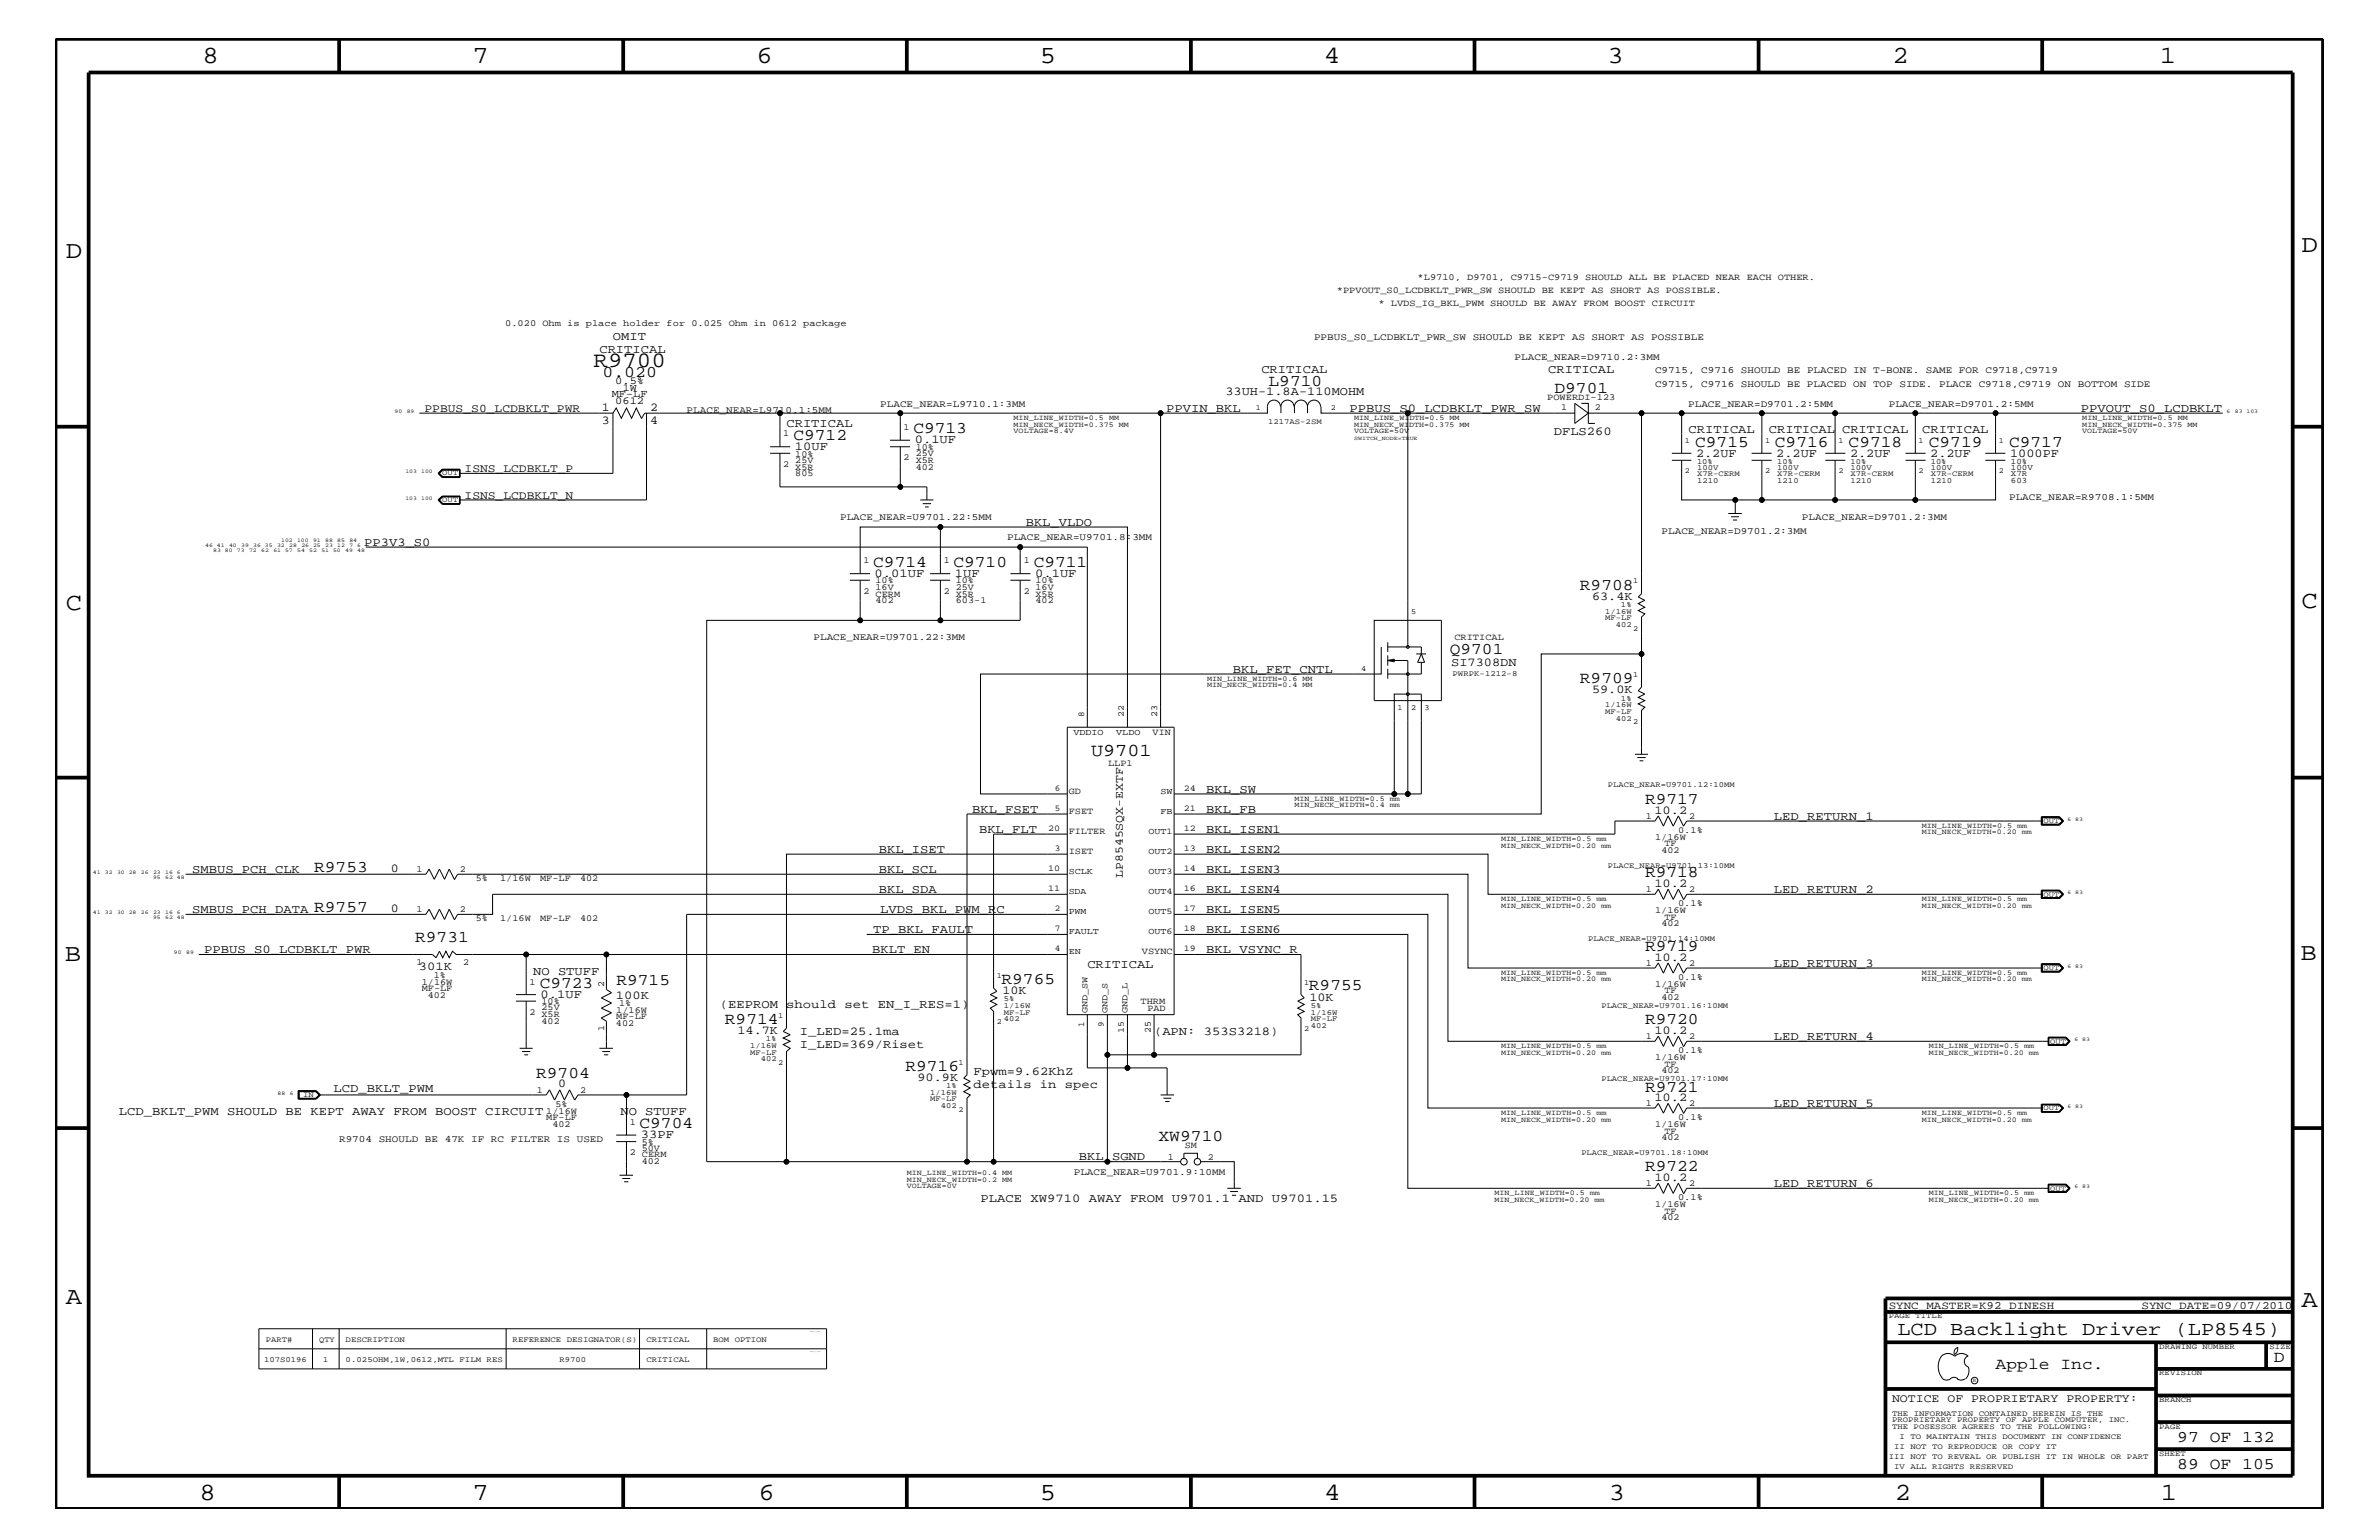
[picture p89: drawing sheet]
<svg xmlns="http://www.w3.org/2000/svg" width="432mm" height="279mm" viewBox="0 0 432 279" stroke-linecap="round" stroke-linejoin="round" font-family="sans-serif">
<defs><g id="words">
<g font-size="4.5">
<text x="36.7" y="11.5">8</text>
<text x="85.8" y="11.5">7</text>
<text x="137.3" y="11.5">6</text>
<text x="188.7" y="11.5">5</text>
<text x="240.3" y="11.5">4</text>
<text x="291.8" y="11.5">3</text>
<text x="343.5" y="11.5">2</text>
<text x="392" y="11.5">1</text>
<text x="11.9" y="46.8">D</text>
<text x="417.7" y="45.7">D</text>
<text x="11.9" y="110.6">C</text>
<text x="417.7" y="110.3">C</text>
<text x="11.8" y="174.3">B</text>
<text x="417.6" y="174.2">B</text>
<text x="11.9" y="236.7">A</text>
<text x="417.7" y="237.1">A</text>
<text x="36.2" y="272.1">8</text>
<text x="85.8" y="272.1">7</text>
<text x="137.7" y="272.1">6</text>
<text x="188.7" y="272.1">5</text>
<text x="240.4" y="272.1">4</text>
<text x="292" y="272.1">3</text>
<text x="343.9" y="272.1">2</text>
<text x="392.2" y="272.1">1</text>
</g>
<text font-size="4" x="107.7" y="66.7">R9700</text>
<text font-size="3.6" x="344.4" y="242.3">LCD Backlight Driver (LP8545)</text>
<text font-size="3.3" x="198" y="137.2">U9701</text>
<g font-size="3">
<text x="109.3" y="68.4">0.020</text>
<text x="230.3" y="70">L9710</text>
<text x="282.2" y="71.2">D9701</text>
<text x="144" y="79.9">C9712</text>
<text x="165.8" y="78.6">C9713</text>
<text x="307.7" y="81.1">C9715</text>
<text x="322.2" y="81.1">C9716</text>
<text x="335.5" y="81.1">C9718</text>
<text x="350.1" y="81.1">C9719</text>
<text x="364.7" y="81.1">C9717</text>
<text x="158.5" y="102.9">C9714</text>
<text x="173.1" y="102.9">C9710</text>
<text x="187.6" y="102.9">C9711</text>
<text x="286.8" y="107">R9708</text>
<text x="263.1" y="118.7">Q9701</text>
<text x="286.8" y="124">R9709</text>
<text x="298.6" y="145.9">R9717</text>
<text x="57" y="158.3">R9753</text>
<text x="298.6" y="159.2">R9718</text>
<text x="57" y="165.6">R9757</text>
<text x="75.4" y="171">R9731</text>
<text x="298.6" y="172.6">R9719</text>
<text x="98" y="179.3">C9723</text>
<text x="111.9" y="178.7">R9715</text>
<text x="181.8" y="178.5">R9765</text>
<text x="237.6" y="179.7">R9755</text>
<text x="131.6" y="185.8">R9714</text>
<text x="298.6" y="185.9">R9720</text>
<text x="97.3" y="195.6">R9704</text>
<text x="164.3" y="194.3">R9716</text>
<text x="298.6" y="198.1">R9721</text>
<text x="116.1" y="204.7">C9704</text>
<text x="210.3" y="207">XW9710</text>
<text x="298.6" y="212.5">R9722</text>
<text x="362.2" y="248.4">Apple Inc.</text>
<text x="412.7" y="247.1">D</text>
<text x="395.2" y="261.6">97 OF 132</text>
<text x="395.2" y="266.6">89 OF 105</text>
</g>
<g font-size="2.2">
<text x="108.8" y="64">CRITICAL</text>
<text x="111.3" y="61.7">OMIT</text>
<text x="222.4" y="71.7">33UH-1.8A-110MOHM</text>
<text x="228.9" y="67.7">CRITICAL</text>
<text x="281" y="67.7">CRITICAL</text>
<text x="109.2" y="74.6">1</text>
<text x="109.2" y="76.9">3</text>
<text x="118" y="74.6">2</text>
<text x="118" y="76.9">4</text>
<text x="142.7" y="77.4">CRITICAL</text>
<text x="211.7" y="74.7">PPVIN_BKL</text>
<text x="244.9" y="74.7">PPBUS_S0_LCDBKLT_PWR_SW</text>
<text x="377.7" y="74.7">PPVOUT_S0_LCDBKLT</text>
<text x="144.3" y="81.6">10UF</text>
<text x="166" y="80.5">0.1UF</text>
<text x="282" y="78.9">DFLS260</text>
<text x="306.5" y="78.6">CRITICAL</text>
<text x="307.8" y="82.8">2.2UF</text>
<text x="321.1" y="78.6">CRITICAL</text>
<text x="322.4" y="82.8">2.2UF</text>
<text x="334.3" y="78.6">CRITICAL</text>
<text x="335.8" y="82.8">2.2UF</text>
<text x="348.9" y="78.6">CRITICAL</text>
<text x="350.4" y="82.8">2.2UF</text>
<text x="364.8" y="82.8">1000PF</text>
<text x="186.2" y="95.4">BKL_VLDO</text>
<text x="66.1" y="99">PP3V3_S0</text>
<text x="158.7" y="104.7">0.01UF</text>
<text x="173.3" y="104.7">1UF</text>
<text x="187.9" y="104.7">0.1UF</text>
<text x="289" y="108.8">63.4K</text>
<text x="223.8" y="122">BKL_FET_CNTL</text>
<text x="263.4" y="120.8">SI7308DN</text>
<text x="289" y="125.8">59.0K</text>
<text x="218.9" y="143.9">BKL_SW</text>
<text x="176.4" y="147.5">BKL_FSET</text>
<text x="218.9" y="147.5">BKL_FB</text>
<text x="300.3" y="147.6">10.2</text>
<text x="322" y="148.7">LED_RETURN_1</text>
<text x="159.5" y="154.7">BKL_ISET</text>
<text x="177.7" y="151.1">BKL_FLT</text>
<text x="218.9" y="151.1">BKL_ISEN1</text>
<text x="218.9" y="154.7">BKL_ISEN2</text>
<text x="34.9" y="158.4">SMBUS_PCH_CLK</text>
<text x="70.9" y="158.2">0</text>
<text x="159.5" y="162">BKL_SDA</text>
<text x="159.5" y="158.4">BKL_SCL</text>
<text x="218.9" y="158.4">BKL_ISEN3</text>
<text x="218.9" y="162">BKL_ISEN4</text>
<text x="300.3" y="160.9">10.2</text>
<text x="322" y="162">LED_RETURN_2</text>
<text x="34.9" y="165.6">SMBUS_PCH_DATA</text>
<text x="70.9" y="165.4">0</text>
<text x="159.8" y="165.6">LVDS_BKL_PWM_RC</text>
<text x="218.9" y="165.6">BKL_ISEN5</text>
<text x="37.1" y="172.9">PPBUS_S0_LCDBKLT_PWR</text>
<text x="158.3" y="172.9">BKLT_EN</text>
<text x="158.5" y="169.3">TP_BKL_FAULT</text>
<text x="218.9" y="172.9">BKL_VSYNC_R</text>
<text x="218.9" y="169.3">BKL_ISEN6</text>
<text x="76" y="176">301K</text>
<text x="96.8" y="176.8">NO STUFF</text>
<text x="197.4" y="175.6">CRITICAL</text>
<text x="300.3" y="174.3">10.2</text>
<text x="322" y="175.4">LED_RETURN_3</text>
<text x="98.1" y="181">0.1UF</text>
<text x="111.8" y="181.2">100K</text>
<text x="130.6" y="182.9">(EEPROM should set EN_I_RES=1)</text>
<text x="181.9" y="180.4">10K</text>
<text x="237.7" y="181.6">10K</text>
<text x="133.9" y="187.6">14.7K</text>
<text x="145.2" y="190.2">I_LED=369/Riset</text>
<text x="145.2" y="187.7">I_LED=25.1ma</text>
<text x="209.5" y="187.7">(APN: 353S3218)</text>
<text x="300.3" y="187.6">10.2</text>
<text x="322" y="188.7">LED_RETURN_4</text>
<text x="101.3" y="197.3">0</text>
<text x="166.5" y="196.1">90.9K</text>
<text x="176.7" y="195">Fpwm=9.62KhZ</text>
<text x="176.7" y="197.4">details in spec</text>
<text x="21.6" y="202.3">LCD_BKLT_PWM SHOULD BE KEPT AWAY FROM BOOST CIRCUIT</text>
<text x="60.5" y="198.1">LCD_BKLT_PWM</text>
<text x="112.6" y="202.3">NO STUFF</text>
<text x="300.3" y="199.8">10.2</text>
<text x="322" y="200.9">LED_RETURN_5</text>
<text x="116.3" y="206.5">33PF</text>
<text x="195.8" y="210.5">BKL_SGND</text>
<text x="300.3" y="214.2">10.2</text>
<text x="322" y="215.3">LED_RETURN_6</text>
<text x="178" y="218">PLACE XW9710 AWAY FROM U9701.1 AND U9701.15</text>
</g>
<g font-size="2.1">
<text x="77" y="74.7">PPBUS_S0_LCDBKLT_PWR</text>
<text x="84.3" y="85.6">ISNS_LCDBKLT_P</text>
<text x="84.3" y="90.5">ISNS_LCDBKLT_N</text>
<text x="203.8" y="159.3" transform="rotate(-90 203.8 159.3)">LP8545SQX-EXTF</text>
<text x="343.4" y="254.4">NOTICE OF PROPRIETARY PROPERTY:</text>
</g>
<g font-size="2">
<text x="342.8" y="237.4">SYNC_MASTER=K92_DINESH</text>
<text x="388.7" y="237.4">SYNC_DATE=09/07/2010</text>
</g>
<g font-size="1.9">
<text x="111.7" y="69.6">0.5%</text>
<text x="113" y="70.9">1W</text>
<text x="111" y="72.1">MF-LF</text>
<text x="111.7" y="73.3">0612</text>
</g>
<g font-size="1.8">
<text x="238.5" y="61.7">PPBUS_S0_LCDBKLT_PWR_SW SHOULD BE KEPT AS SHORT AS POSSIBLE</text>
<text x="274.9" y="65.3">PLACE_NEAR=D9710.2:3MM</text>
<text x="300.4" y="70.1">C9715, C9716 SHOULD BE PLACED ON TOP SIDE. PLACE C9718,C9719 ON BOTTOM SIDE</text>
<text x="300.4" y="67.7">C9715, C9716 SHOULD BE PLACED IN T-BONE. SAME FOR C9718,C9719</text>
<text x="124.6" y="75">PLACE_NEAR=L9710.1:5MM</text>
<text x="159.8" y="73.8">PLACE_NEAR=L9710.1:3MM</text>
<text x="306.4" y="73.8">PLACE_NEAR=D9701.2:5MM</text>
<text x="342.8" y="73.8">PLACE_NEAR=D9701.2:5MM</text>
<text x="152.5" y="94.3">PLACE_NEAR=U9701.22:5MM</text>
<text x="327.1" y="94.3">PLACE_NEAR=D9701.2:3MM</text>
<text x="364.7" y="90.7">PLACE_NEAR=R9708.1:5MM</text>
<text x="182.8" y="98">PLACE_NEAR=U9701.8:3MM</text>
<text x="301.6" y="96.8">PLACE_NEAR=D9701.2:3MM</text>
<text x="147.7" y="116.2">PLACE_NEAR=U9701.22:3MM</text>
<text x="61.6" y="207.1">R9704 SHOULD BE 47K IF RC FILTER IS USED</text>
<text x="194.9" y="213.2">PLACE_NEAR=U9701.9:10MM</text>
</g>
<g font-size="1.7">
<text x="242.7" y="53.2">*PPVOUT_S0_LCDBKLT_PWR_SW SHOULD BE KEPT AS SHORT AS POSSIBLE.</text>
<text x="257.3" y="50.7">*L9710, D9701, C9715-C9719 SHOULD ALL BE PLACED NEAR EACH OTHER.</text>
<text x="91.7" y="59.2">0.020 Ohm is place holder for 0.025 Ohm in 0612 package</text>
<text x="250.2" y="55.6">* LVDS_IG_BKL_PWM SHOULD BE AWAY FROM BOOST CIRCUIT</text>
<text x="280.8" y="72.6">POWERDI-123</text>
<text x="283.4" y="74.4">1</text>
<text x="289.5" y="74.4">2</text>
<text x="142.2" y="79.2">1</text>
<text x="144.4" y="83.9">25V</text>
<text x="144.4" y="82.8">10%</text>
<text x="164" y="78">1</text>
<text x="164" y="83.5">2</text>
<text x="166.2" y="81.6">10%</text>
<text x="166.2" y="82.7">25V</text>
<text x="166.2" y="83.9">X5R</text>
<text x="142.2" y="84.7">2</text>
<text x="144.4" y="86.4">805</text>
<text x="144.4" y="85.2">X5R</text>
<text x="166.2" y="85.2">402</text>
<text x="156.7" y="102.2">1</text>
<text x="156.7" y="107.7">2</text>
<text x="158.9" y="107">16V</text>
<text x="158.9" y="105.9">10%</text>
<text x="171.3" y="102.2">1</text>
<text x="171.3" y="107.7">2</text>
<text x="173.5" y="107">25V</text>
<text x="173.5" y="105.9">10%</text>
<text x="185.8" y="102.2">1</text>
<text x="185.8" y="107.7">2</text>
<text x="188" y="105.9">10%</text>
<text x="188" y="107">16V</text>
<text x="158.9" y="109.4">402</text>
<text x="158.9" y="108.2">CERM</text>
<text x="173.5" y="108.2">X5R</text>
<text x="173.5" y="109.4">603-1</text>
<text x="188" y="109.4">402</text>
<text x="188" y="108.2">X5R</text>
<text x="264" y="116.2">CRITICAL</text>
<text x="210.1" y="130.2" transform="rotate(-90 210.1 130.2)">23</text>
<text x="209.2" y="133.4">VIN</text>
<text x="201.1" y="139">LLP1</text>
<text x="194" y="147.7">FSET</text>
<text x="194" y="144">GD</text>
<text x="298.7" y="148.5">1</text>
<text x="306.6" y="148.5">2</text>
<text x="194" y="151.3">FILTER</text>
<text x="194" y="155">ISET</text>
<text x="300.4" y="152.3">1/16W</text>
<text x="301.5" y="154.7">402</text>
<text x="302.1" y="153.5">TF</text>
<text x="304.6" y="151.1">0.1%</text>
<text x="75.6" y="158.3">1</text>
<text x="83.5" y="158.3">2</text>
<text x="86.4" y="159.9">5%</text>
<text x="90.8" y="159.9">1/16W</text>
<text x="98" y="159.9">MF-LF</text>
<text x="105.3" y="159.9">402</text>
<text x="298.7" y="161.9">1</text>
<text x="306.6" y="161.9">2</text>
<text x="75.6" y="165.6">1</text>
<text x="83.5" y="165.6">2</text>
<text x="86.4" y="167.1">5%</text>
<text x="90.8" y="167.1">1/16W</text>
<text x="98" y="167.1">MF-LF</text>
<text x="105.3" y="167.1">402</text>
<text x="300.4" y="165.6">1/16W</text>
<text x="302.1" y="166.9">TF</text>
<text x="304.6" y="164.5">0.1%</text>
<text x="207.3" y="173.2">VSYNC</text>
<text x="301.5" y="168.1">402</text>
<text x="75.6" y="175">1</text>
<text x="76.5" y="178.7">1/16W</text>
<text x="76.5" y="179.9">MF-LF</text>
<text x="78.7" y="177.4">1%</text>
<text x="84.1" y="175">2</text>
<text x="96.1" y="178.7">1</text>
<text x="109.6" y="179.1" transform="rotate(-90 109.6 179.1)">2</text>
<text x="298.7" y="175.2">1</text>
<text x="300.4" y="179">1/16W</text>
<text x="304.6" y="177.7">0.1%</text>
<text x="306.6" y="175.2">2</text>
<text x="77.6" y="181">402</text>
<text x="96.1" y="184.1">2</text>
<text x="98.3" y="184.6">X5R</text>
<text x="98.3" y="185.8">402</text>
<text x="98.3" y="183.3">25V</text>
<text x="98.3" y="182.2">10%</text>
<text x="111.8" y="184.9">MF-LF</text>
<text x="111.8" y="183.8">1/16W</text>
<text x="112.4" y="182.5">1%</text>
<text x="207" y="182.1">THRM</text>
<text x="208.3" y="183.5">PAD</text>
<text x="301.5" y="181.4">402</text>
<text x="302.1" y="180.2">TF</text>
<text x="109.6" y="187" transform="rotate(-90 109.6 187)">1</text>
<text x="111.8" y="186.1">402</text>
<text x="208.9" y="187.5" transform="rotate(-90 208.9 187.5)">25</text>
<text x="298.7" y="188.6">1</text>
<text x="304.6" y="191.1">0.1%</text>
<text x="306.6" y="188.6">2</text>
<text x="300.4" y="192.3">1/16W</text>
<text x="301.5" y="194.8">402</text>
<text x="302.1" y="193.6">TF</text>
<text x="97.5" y="198.2">1</text>
<text x="99.1" y="202">1/16W</text>
<text x="99.1" y="203.2">MF-LF</text>
<text x="100.8" y="200.9">5%</text>
<text x="105.3" y="198.2">2</text>
<text x="298.7" y="200.7">1</text>
<text x="304.6" y="203.2">0.1%</text>
<text x="306.6" y="200.7">2</text>
<text x="100.3" y="204.4">402</text>
<text x="114.3" y="204.1">1</text>
<text x="114.3" y="209.6">2 CERM</text>
<text x="116.5" y="208.8">50V</text>
<text x="116.5" y="207.7">5%</text>
<text x="215.1" y="208.3">SM</text>
<text x="300.4" y="204.4">1/16W</text>
<text x="301.5" y="206.9">402</text>
<text x="302.1" y="205.7">TF</text>
<text x="116.5" y="211.3">402</text>
<text x="212" y="210.4">1</text>
<text x="219.2" y="210.4">2</text>
<text x="298.7" y="215.3">1</text>
<text x="306.6" y="215.3">2</text>
<text x="300.4" y="219">1/16W</text>
<text x="301.5" y="221.4">402</text>
<text x="302.1" y="220.2">TF</text>
<text x="304.6" y="217.8">0.1%</text>
</g>
<g font-size="1.6">
<text x="196.8" y="130.2" transform="rotate(-90 196.8 130.2)">8</text>
<text x="204" y="130.2" transform="rotate(-90 204 130.2)">22</text>
<text x="194.8" y="133.4">VDDIO</text>
<text x="202.6" y="133.4">VLDO</text>
<text x="191.4" y="143.5">6</text>
<text x="214.9" y="143.5">24</text>
<text x="191.4" y="147.1">5</text>
<text x="210.7" y="147.7">FB</text>
<text x="210.7" y="144">SW</text>
<text x="214.9" y="147.1">21</text>
<text x="190.2" y="150.7">20</text>
<text x="191.4" y="154.4">3</text>
<text x="208.4" y="151.3">OUT1</text>
<text x="208.4" y="155">OUT2</text>
<text x="214.9" y="150.7">12</text>
<text x="214.9" y="154.4">13</text>
<text x="190.2" y="158">10</text>
<text x="190.2" y="161.7">11</text>
<text x="194" y="158.6">SCLK</text>
<text x="208.4" y="158.6">OUT3</text>
<text x="214.9" y="158">14</text>
<text x="214.9" y="161.7">16</text>
<text x="191.4" y="165.3">2</text>
<text x="194" y="165.9">PWM</text>
<text x="194" y="162.2">SDA</text>
<text x="208.4" y="162.2">OUT4</text>
<text x="208.4" y="165.9">OUT5</text>
<text x="214.9" y="165.3">17</text>
<text x="191.4" y="172.6">4</text>
<text x="191.4" y="168.9">7</text>
<text x="194" y="173.2">EN</text>
<text x="194" y="169.5">FAULT</text>
<text x="208.4" y="169.5">OUT6</text>
<text x="214.9" y="168.9">18</text>
<text x="214.9" y="172.6">19</text>
<text x="197.4" y="183.8" transform="rotate(-90 197.4 183.8)">GND_SW</text>
<text x="201" y="183.8" transform="rotate(-90 201 183.8)">GND_S</text>
<text x="204.6" y="183.8" transform="rotate(-90 204.6 183.8)">GND_L</text>
<text x="196.8" y="186.3" transform="rotate(-90 196.8 186.3)">1</text>
<text x="200.3" y="186.3" transform="rotate(-90 200.3 186.3)">9</text>
<text x="204" y="187.5" transform="rotate(-90 204 187.5)">15</text>
</g>
<g font-size="1.5">
<text x="365" y="86.4">X7R</text>
<text x="365" y="87.6">603</text>
<text x="365" y="84.1">10%</text>
<text x="365" y="85.2">100V</text>
</g>
<g font-size="1.4">
<text x="184" y="77.4">MIN_NECK_WIDTH=0.375 MM</text>
<text x="184" y="76.2">MIN_LINE_WIDTH=0.5 MM</text>
<text x="227.9" y="74.4">1</text>
<text x="230.2" y="76.9">1217AS-2SM</text>
<text x="241.6" y="74.4">2</text>
<text x="245.8" y="76.2">MIN_LINE_WIDTH=0.5 MM</text>
<text x="245.8" y="77.4">MIN_NECK_WIDTH=0.375 MM</text>
<text x="378" y="77.4">MIN_NECK_WIDTH=0.375 MM</text>
<text x="378" y="76.2">MIN_LINE_WIDTH=0.5 MM</text>
<text x="184" y="78.6">VOLTAGE=8.4V</text>
<text x="245.8" y="78.6">VOLTAGE=50V</text>
<text x="305.8" y="80.5">1</text>
<text x="320.4" y="80.5">1</text>
<text x="333.7" y="80.5">1</text>
<text x="348.2" y="80.5">1</text>
<text x="362.8" y="80.5">1</text>
<text x="378" y="78.6">VOLTAGE=50V</text>
<text x="80.3" y="86.2">OUT</text>
<text x="305.8" y="85.9">2</text>
<text x="308" y="87.6">1210</text>
<text x="308" y="86.4">X7R-CERM</text>
<text x="308" y="85.2">100V</text>
<text x="308" y="84.1">10%</text>
<text x="320.4" y="85.9">2</text>
<text x="322.6" y="84.1">10%</text>
<text x="322.6" y="87.6">1210</text>
<text x="322.6" y="86.4">X7R-CERM</text>
<text x="322.6" y="85.2">100V</text>
<text x="333.7" y="85.9">2</text>
<text x="335.9" y="84.1">10%</text>
<text x="335.9" y="87.6">1210</text>
<text x="335.9" y="86.4">X7R-CERM</text>
<text x="335.9" y="85.2">100V</text>
<text x="348.2" y="85.9">2</text>
<text x="350.4" y="86.4">X7R-CERM</text>
<text x="350.4" y="87.6">1210</text>
<text x="350.4" y="85.2">100V</text>
<text x="350.4" y="84.1">10%</text>
<text x="362.8" y="85.9">2</text>
<text x="80.3" y="91.1">OUT</text>
<text x="296.4" y="105.9">1</text>
<text x="256.1" y="111.4">5</text>
<text x="291.3" y="112.6">MF-LF</text>
<text x="291.3" y="111.4">1/16W</text>
<text x="293.3" y="113.7">402</text>
<text x="294.2" y="110.2">1%</text>
<text x="296.4" y="114.4">2</text>
<text x="219.1" y="124.7">MIN_NECK_WIDTH=0.4 MM</text>
<text x="219.1" y="123.5">MIN_LINE_WIDTH=0.6 MM</text>
<text x="247.1" y="121.7">4</text>
<text x="263.7" y="122.6">PWRPK-1212-8</text>
<text x="296.4" y="122.9">1</text>
<text x="253.7" y="128.9">1</text>
<text x="256.1" y="128.9">2</text>
<text x="258.6" y="128.9">3</text>
<text x="291.3" y="129.6">MF-LF</text>
<text x="291.3" y="128.3">1/16W</text>
<text x="293.3" y="130.8">402</text>
<text x="294.2" y="127.1">1%</text>
<text x="296.4" y="131.3">2</text>
<text x="291.8" y="142.9">PLACE_NEAR=U9701.12:10MM</text>
<text x="234.9" y="145.3">MIN_LINE_WIDTH=0.5 mm</text>
<text x="234.9" y="146.5">MIN_NECK_WIDTH=0.4 mm</text>
<text x="370.9" y="149.3">OUT</text>
<text x="272.5" y="153.8">MIN_NECK_WIDTH=0.20 mm</text>
<text x="272.5" y="152.6">MIN_LINE_WIDTH=0.5 mm</text>
<text x="348.8" y="151.3">MIN_NECK_WIDTH=0.20 mm</text>
<text x="348.8" y="150.1">MIN_LINE_WIDTH=0.5 mm</text>
<text x="291.8" y="157.4">PLACE_NEAR=U9701.13:10MM</text>
<text x="272.5" y="164.7">MIN_NECK_WIDTH=0.20 mm</text>
<text x="272.5" y="163.5">MIN_LINE_WIDTH=0.5 mm</text>
<text x="348.8" y="163.5">MIN_LINE_WIDTH=0.5 mm</text>
<text x="348.8" y="164.7">MIN_NECK_WIDTH=0.20 mm</text>
<text x="370.9" y="162.7">OUT</text>
<text x="288.3" y="170.7">PLACE_NEAR=U9701.14:10MM</text>
<text x="180.9" y="177.4">1</text>
<text x="236.7" y="178.7">1</text>
<text x="272.5" y="178">MIN_NECK_WIDTH=0.20 mm</text>
<text x="272.5" y="176.8">MIN_LINE_WIDTH=0.5 mm</text>
<text x="348.8" y="176.8">MIN_LINE_WIDTH=0.5 mm</text>
<text x="348.8" y="178">MIN_NECK_WIDTH=0.20 mm</text>
<text x="370.9" y="176">OUT</text>
<text x="141.2" y="184.7">1</text>
<text x="180.9" y="185.9">2</text>
<text x="182.2" y="182.9">1/16W</text>
<text x="182.2" y="184.1">MF-LF</text>
<text x="182.2" y="181.6">5%</text>
<text x="182.2" y="185.3">402</text>
<text x="237.9" y="182.9">5%</text>
<text x="237.9" y="184.1">1/16W</text>
<text x="237.9" y="185.3">MF-LF</text>
<text x="290.7" y="182.9">PLACE_NEAR=U9701.16:10MM</text>
<text x="136.1" y="190.2">1/16W</text>
<text x="136.1" y="191.4">MF-LF</text>
<text x="139" y="188.9">1%</text>
<text x="236.7" y="187.1">2</text>
<text x="237.9" y="186.5">402</text>
<text x="272.5" y="191.4">MIN_NECK_WIDTH=0.20 mm</text>
<text x="272.5" y="190.2">MIN_LINE_WIDTH=0.5 mm</text>
<text x="350.1" y="190.2">MIN_LINE_WIDTH=0.5 mm</text>
<text x="350.1" y="191.4">MIN_NECK_WIDTH=0.20 mm</text>
<text x="372.1" y="189.3">OUT</text>
<text x="138.1" y="192.6">402</text>
<text x="141.2" y="193.2">2</text>
<text x="171.7" y="197.4">1%</text>
<text x="174" y="193.2">1</text>
<text x="290.7" y="196.2">PLACE_NEAR=U9701.17:10MM</text>
<text x="55" y="199">IN</text>
<text x="168.8" y="199.8">MF-LF</text>
<text x="168.8" y="198.7">1/16W</text>
<text x="170.8" y="201">402</text>
<text x="174" y="201.7">2</text>
<text x="272.5" y="203.5">MIN_NECK_WIDTH=0.20 mm</text>
<text x="272.5" y="202.3">MIN_LINE_WIDTH=0.5 mm</text>
<text x="348.8" y="202.3">MIN_LINE_WIDTH=0.5 mm</text>
<text x="348.8" y="203.5">MIN_NECK_WIDTH=0.20 mm</text>
<text x="370.9" y="201.5">OUT</text>
<text x="287" y="209.6">PLACE_NEAR=U9701.18:10MM</text>
<text x="164.6" y="213.2">MIN_LINE_WIDTH=0.4 MM</text>
<text x="164.6" y="214.4">MIN_NECK_WIDTH=0.2 MM</text>
<text x="164.6" y="215.6">VOLTAGE=0V</text>
<text x="271.3" y="218">MIN_NECK_WIDTH=0.20 mm</text>
<text x="271.3" y="216.9">MIN_LINE_WIDTH=0.5 mm</text>
<text x="350.1" y="216.9">MIN_LINE_WIDTH=0.5 mm</text>
<text x="350.1" y="218">MIN_NECK_WIDTH=0.20 mm</text>
<text x="372.1" y="216">OUT</text>
<text x="342.8" y="239.2">PAGE TITLE</text>
<text x="48.3" y="243.5">PART#</text>
<text x="57.9" y="243.5">QTY</text>
<text x="62.7" y="243.5">DESCRIPTION</text>
<text x="93" y="243.5">REFERENCE DESIGNATOR(S)</text>
<text x="117.3" y="243.5">CRITICAL</text>
<text x="129.5" y="243.5">BOM OPTION</text>
<text x="391.9" y="244.7">DRAWING NUMBER</text>
<text x="411.9" y="244.7">SIZE</text>
<text x="47.9" y="247.1">107S0196</text>
<text x="58.6" y="247.1">1</text>
<text x="62.7" y="247.1">0.025OHM,1W,0612,MTL FILM RES</text>
<text x="101.6" y="247.1">R9700</text>
<text x="117.3" y="247.1">CRITICAL</text>
<text x="391.9" y="249.5">REVISION</text>
<text x="343.4" y="256.8">THE INFORMATION CONTAINED HEREIN IS THE</text>
<text x="391.9" y="254.4">BRANCH</text>
<text x="343.4" y="259.3">THE POSESSOR AGREES TO THE FOLLOWING:</text>
<text x="343.4" y="258">PROPRIETARY PROPERTY OF APPLE COMPUTER, INC.</text>
<text x="343.8" y="262.9">II NOT TO REPRODUCE OR COPY IT</text>
<text x="344.8" y="261.1">I TO MAINTAIN THIS DOCUMENT IN CONFIDENCE</text>
<text x="391.9" y="259.3">PAGE</text>
<text x="342.8" y="264.7">III NOT TO REVEAL OR PUBLISH IT IN WHOLE OR PART</text>
<text x="343.8" y="266.6">IV ALL RIGHTS RESERVED</text>
<text x="391.9" y="264.1">SHEET</text>
</g>
<g font-size="1">
<text x="71.6" y="75">90</text>
<text x="73.8" y="75">89</text>
<text x="404.1" y="75">6</text>
<text x="405.6" y="75">83 103</text>
<text x="245.8" y="79.9">SWITCH_NODE=TRUE</text>
<text x="73.6" y="85.9">103</text>
<text x="76.5" y="85.9">100</text>
<text x="73.6" y="90.7">103</text>
<text x="76.5" y="90.7">100</text>
<text x="37.3" y="99.3">46 41</text>
<text x="38.7" y="100.1">83 80</text>
<text x="41.6" y="99.3">40</text>
<text x="43" y="100.1">73</text>
<text x="43.8" y="99.3">39</text>
<text x="45.2" y="100.1">72</text>
<text x="46" y="99.3">36 35</text>
<text x="47.4" y="100.1">62</text>
<text x="49.6" y="100.1">61 57</text>
<text x="50.3" y="99.3">32</text>
<text x="51.1" y="98.3">102</text>
<text x="52.5" y="99.3">28</text>
<text x="53.9" y="98.3">100</text>
<text x="53.9" y="100.1">54</text>
<text x="54.7" y="99.3">26 25</text>
<text x="56.1" y="100.1">52</text>
<text x="56.8" y="98.3">91</text>
<text x="58.3" y="100.1">51 50</text>
<text x="59" y="99.3">23</text>
<text x="59" y="98.3">88</text>
<text x="61.2" y="99.3">12</text>
<text x="61.2" y="98.3">85</text>
<text x="62.7" y="100.1">49</text>
<text x="63.4" y="99.3">7</text>
<text x="63.4" y="98.3">84</text>
<text x="64.9" y="100.1">48</text>
<text x="64.9" y="99.3">6</text>
<text x="375.2" y="149">6</text>
<text x="376.7" y="149">83</text>
<text x="16.8" y="158.6">41</text>
<text x="19.1" y="158.6">32</text>
<text x="21.3" y="158.6">30 28</text>
<text x="25.6" y="158.6">26</text>
<text x="27.8" y="158.6">23</text>
<text x="27.8" y="159.5">95</text>
<text x="30" y="158.6">16 6</text>
<text x="30" y="159.5">62 48</text>
<text x="16.8" y="165.9">41</text>
<text x="19.1" y="165.9">32</text>
<text x="21.3" y="165.9">30 28</text>
<text x="25.6" y="165.9">26</text>
<text x="27.8" y="165.9">23</text>
<text x="27.8" y="166.7">95</text>
<text x="30" y="165.9">16 6</text>
<text x="30" y="166.7">62 48</text>
<text x="375.2" y="162.2">6</text>
<text x="376.7" y="162.2">83</text>
<text x="31.6" y="173.2">90</text>
<text x="33.8" y="173.2">89</text>
<text x="375.2" y="175.6">6</text>
<text x="376.7" y="175.6">83</text>
<text x="376.5" y="188.9">6</text>
<text x="378" y="188.9">83</text>
<text x="50.4" y="198.7">88</text>
<text x="52.6" y="198.7">6</text>
<text x="375.2" y="201">6</text>
<text x="376.7" y="201">83</text>
<text x="376.5" y="215.6">6</text>
<text x="378" y="215.6">83</text>
<text x="358.1" y="250.7">R</text>
</g>
</g></defs>
<g fill="none" stroke="#000" stroke-width=".18">
<path d="M76.1 75h35.2l.5-1 1 1.9 .9-1.9 .9 1.9 .9-1.9 .9 1.9M111.3 75v10.9h-27.9M117.3 75v15.7h-33.9M141.6 75h21.8v4.9M141.6 75v6.1M141.6 75h-24.6l-.6 1M161.5 79.9h3.7M163.4 75h47.3v56.9M232.4 73.8a1.19 1.19 0 0 0-1.2-1.2 1.19 1.19 0 0 0-1.2 1.2v1.2h-19.3M234.9 73.8a1.19 1.19 0 0 0-1.2-1.2 1.19 1.19 0 0 0-1.2 1.2v1.2M237.3 73.8a1.19 1.19 0 0 0-1.2-1.2 1.19 1.19 0 0 0-1.1 1.2v1.2M237.3 73.8a1.19 1.19 0 0 1 1.2-1.2 1.19 1.19 0 0 1 1.2 1.2"/>
<path d="M237.3 73.8v1.2M239.8 73.8v1.2h15.7v42.4M255.5 75h30.3M287 73.2h1.3v3.6h1.2M288.3 75l-2.5-1.8v3.6l2.5-1.8h9.6v32.7l-.6 .6 1.2 .6-1.2 .6 1.2 .7-1.2 .6 1.2 .6-.6 .6v6.6h-18.2v29.1h-66.6M297.9 75h7.3v7.2M305.2 75h14.6v7.2M319.8 75h13.3v7.2M333.1 75h14.5v7.2M347.6 75h14.6v7.2M362.2 75h41.2M66.4 99.3h131v32.6"/>
<path d="M80.3 85.1h3.2v1.5h-3.2l-.8-.7zM80.3 90h3.2v1.5h-3.2M80.3 90l-.8 .7 .8 .8M80.3 90l-.7 .7 .7 .8M80.3 90.1h3.1v1.3h-3.1M80.3 90.1l-.6 .6 .6 .7M80.3 90.1l-.5 .6 .5 .7M80.3 85.2l-.6 .7 .6 .7M83.4 85.2v1.4M83.4 85.3h-3.1l-.5 .6 .5 .6h3.1M83.5 85.2h-3.2l-.7 .7 .7 .7h3.2M139.8 82.2h3.6"/>
<path d="M139.8 81.1h3.6M141.6 82.2v6.1h21.8M161.5 81.1h3.7M163.4 81.1v7.2h4.8v2.4M167 90.7h2.4M167.5 91.4h1.5M167.9 92h.7M170.7 95.6h33.9v36.3M185.2 99.3v4.8M303.4 82.2h3.6M303.4 83.5h3.6M305.2 83.5v7.2h9.8v2.5"/>
<path d="M313.7 93.2h2.4M314.2 93.8h1.4M314.5 94.3h.8M317.9 82.2h3.7M317.9 83.5h3.7M319.8 83.5v7.2h-4.8M331.3 82.2h3.6M331.3 83.5h3.6M333.1 83.5v7.2h-13.3M345.9 82.2h3.6M345.9 83.5h3.6M347.6 83.5v7.2h-14.5"/>
<path d="M360.3 82.2h3.7M360.3 83.5h3.7M362.2 83.5v7.2h-14.6M154.3 105.3h3.6M154.3 104.1h3.6M156.1 112.6h-27.8v98.2h14.4v-20l.7-.6-1.2-.7 1.2-.6-1.2-.6 1.2-.6-1.2-.6 .5-.6v-31.5h51M156.1 104.1v-8.5h14.6v8.5M156.1 105.3v7.3h14.6M168.8 105.3h3.7M168.8 104.1h3.7M170.7 105.3v7.3h14.5v-7.3M183.4 105.3h3.6"/>
<path d="M183.4 104.1h3.6M249.4 112.6h12.2v14.5h-12.2zM250.7 117.4v4.9h-72.7v21.7h15.7M251.9 117.4h6.1v1.2l.6 1.6h-1.3l.7-1.6M251.9 119.8h3.6v24.2h2.5v-18.1h-4.9v18.1h2.4M251.9 116.5v1.8M251.9 118.9v1.9M251.9 119.8l1.2-.2v.5zM257 118.6h1.8M297.9 118.6v6.1l-.6 .6 1.2 .6-1.2 .6 1.2 .6-1.2 .6 1.2 .6-.6 .6v7.9M193.7 131.9h19.4v52.2h-19.4zM251.9 121.4v1.7"/>
<path d="M258 120.2v2.1h-6.1M296.8 136.8h2.3M297.2 137.4h1.5M297.6 138h.7M33.7 158.6h43.6l.6-.9 .9 1.8 1-1.8 .9 1.8 .8-1.8 1 1.8M193.7 147.7h-18.2v47.3l-.6 .6 1.2 .6-1.2 .6 1.2 .6-1.2 .7 1.2 .6-.6 .5v11.6h-32.8M193.7 151.3h-13.4v28l.6 .6-1.2 .6 1.2 .5-1.2 .6 1.2 .6-1.2 .7 .6 .6v27.3h20.7M193.7 158.6h-110.6l-.6 1M213.1 158.6h53.3v17h34l.6-.9 .9 1.9 .9-1.9 .9 1.9 .9-1.9 1 1.9 .6-1h64.5M213.1 155h57v7.2h30.3l.6-.9 .9 1.9 .9-1.9 .9 1.9 .9-1.9 1 1.9M213.1 144h40M370.5 148.2h3.3l.8 .8-.8 .7h-3.3z"/>
<path d="M370.6 148.2v1.4h3.2l.7-.6-.7-.8M370.7 149h-64.5l-.6 .9-1-1.9-.9 1.9-.9-1.9-.9 1.9-.9-1.9-.6 1h-7.3v2.3h-80M370.7 148.3h3l.7 .7-.7 .5h-3zM370.7 148.4h3l.6 .6-.6 .5M33.7 165.9h43.6l.6-.9 .9 1.8 1-1.8 .9 1.8 .8-1.8 1 1.8M36.1 173.2h42.4l.7 .6 .6-1.2 .5 1.2 .6-1.2 .6 1.2 .6-1.2 .7 .6h12.7v7.3M95.5 173.2h14.6M157.3 169.5h36.4M193.7 162.2h-104.3v3.7h-6.3l-.6 1M193.7 173.2h-83.6v6.3l.9 .6-1.9 .9 1.9 1-1.9 .9 1.9 .9-1.9 .9 1 .6v4.9M193.7 165.9h-69.1v32.8h-10.9v7.2M213.1 173.2h23v7.3l.6 .5-1.2 .6 1.2 .6-1.2 .7 1.2 .6-1.2 .6 .6 .6v6.7h-26.6v-7.3"/>
<path d="M213.1 162.2h49.7v26.7h37.6l.6-.9 .9 1.9 .9-1.9 .9 1.9 .9-1.9 1 1.9M213.1 169.5h42.4v46.1h44.9l.6-.9 .9 1.8 .9-1.8 .9 1.8 .9-1.8 1 1.8M213.1 165.9h46.1v35.1h41.2l.6-.8 .9 1.8 .9-1.8 .9 1.8 .9-1.8 1 1.8M370.5 161.5h3.3l.8 .7-.8 .8h-3.3zM370.5 174.9h3.3l.8 .7-.8 .8h-3.3zM370.6 163v-1.4h3.2l.7 .6-.7 .8M370.6 174.9v1.4h3.2l.7-.7-.7-.7M370.7 162.2h-64.5l-.6 1.1M370.7 161.6v1.3h3l.7-.7-.7-.6M370.7 174.9h3l.7 .7-.7 .6h-3zM370.7 175h3l.6 .6-.6 .6M370.7 161.7h3l.6 .5-.6 .6h-3"/>
<path d="M54.1 197.9h3.3l.8 .8-.8 .7h-3.3zM54.2 197.9v1.4h3.1M54.3 199.3v-1.3h3l.7 .7-.7 .6M54.3 198.1h3l.6 .6M57.3 197.9l.8 .8-.8 .6M57.9 198.7l-.6 .5h-3M57.9 198.7h41.2l.6-1 1 1.9 .9-1.9 .8 1.9 1-1.9 .9 1.9 .6-.9h8.8M93.6 181.6h3.7M93.6 180.5h3.7M94.3 190.2h2.4M94.7 190.8h1.6M95.2 191.4h.6"/>
<path d="M95.5 181.6v8.6M108.8 190.2h2.5M109.3 190.8h1.4M109.6 191.4h.8M197.4 184.1v9.6h7.2M201 184.1v7.3h8.5M201 191.4v19.4h13.3M204.6 184.1v9.6h7.2v5M210.7 198.7h2.4M211.2 199.2h1.4M211.5 199.8h.8M371.8 188.2h3.2l.8 .7-.8 .8h-3.2z"/>
<path d="M371.8 188.2h3.2M371.9 188.2v1.4h3.1l.6-.7-.6-.7M371.9 188.9h-65.7l-.6 1M371.9 188.3h3l.6 .6-.6 .6h-3M375 188.2l.7 .7-.7 .8M111.8 207.1h3.7M111.8 205.9h3.7M112.4 213.2h2.5M112.9 213.8h1.5M113.3 214.4h.7M113.7 207.1v6.1M175.5 210.8h4.8"/>
<path d="M214.9 210.2v-1h2.4v1M217.9 210.8h6.1v4.8M222.8 215.6h2.4M223.3 216.2h1.4M223.6 216.9h.8M370.6 200.3v1.5M370.7 201h-64.5l-.6 1M371.8 214.8h3.2l.8 .8-.8 .8h-3.2zM371.8 214.9h3.2M371.9 215.6h-65.7l-.6 1M371.9 215h3l.6 .6-.6 .6h-3M371.9 214.9v1.4h3.1l.6-.7-.6-.7"/>
<path d="M373.7 200.4h-3v1.3h3M373.7 200.4l.7 .6-.7 .7M373.7 200.4l.6 .6-.6 .7M373.8 200.3h-3.3v1.5h3.3M373.8 200.3l.8 .7-.8 .8M373.8 200.3l.7 .7-.7 .8M375 214.9l.7 .7-.7 .8M47 241.1h103v7.3h-103zM47 244.7h103M56.7 241.1v7.3M61.6 241.1v7.3M91.9 241.1v7.3"/>
<path d="M116.1 241.1v7.3M128.3 241.1v7.3M352.3 246.1a1.69 1.69 0 0 1 2.5 0 1.72 1.72 0 0 1 2.4 0M352.4 246a3.2 3.2 0 0 0 .4 4.3l.8 .1 .4-.2M354 250.2l.7-.3 .7 .3M355.2 250.2l.7 .2 .7-.2M355.3 244.4v.3a1.18 1.18 0 0 1-.6 1.1M355.4 244.4a.99 .99 0 0 0-.6 1.4M357.2 246a1.04 1.04 0 0 0-.7 1 1.04 1.04 0 0 0 .7 1M357.3 248l.1 .7a2.11 2.11 0 0 1-.6 1.5"/>
<circle cx="141.6" cy="75" r=".42"/>
<circle cx="163.4" cy="75" r=".42"/>
<circle cx="210.7" cy="75" r=".42"/>
<circle cx="255.5" cy="75" r=".42"/>
<circle cx="297.9" cy="75" r=".42"/>
<circle cx="305.2" cy="75" r=".42"/>
<circle cx="319.8" cy="75" r=".42"/>
<circle cx="333.1" cy="75" r=".42"/>
<circle cx="347.6" cy="75" r=".42"/>
<circle cx="362.2" cy="75" r=".42"/>
<circle cx="163.4" cy="88.3" r=".42"/>
<circle cx="170.7" cy="95.6" r=".42"/>
<circle cx="185.2" cy="99.3" r=".42"/>
<circle cx="315" cy="90.7" r=".42"/>
<circle cx="319.8" cy="90.7" r=".42"/>
<circle cx="333.1" cy="90.7" r=".42"/>
<circle cx="347.6" cy="90.7" r=".42"/>
<circle cx="156.1" cy="112.6" r=".42"/>
<circle cx="170.7" cy="112.6" r=".42"/>
<circle cx="255.5" cy="117.4" r=".25"/>
<circle cx="297.9" cy="118.6" r=".42"/>
<circle cx="255.5" cy="125.9" r=".25"/>
<circle cx="255.5" cy="122.3" r=".25"/>
<circle cx="253.1" cy="144" r=".42"/>
<circle cx="255.5" cy="144" r=".42"/>
<circle cx="95.5" cy="173.2" r=".42"/>
<circle cx="110.1" cy="173.2" r=".42"/>
<circle cx="113.7" cy="198.7" r=".42"/>
<circle cx="201" cy="191.4" r=".42"/>
<circle cx="204.6" cy="193.7" r=".42"/>
<circle cx="209.5" cy="191.4" r=".42"/>
<circle cx="142.7" cy="210.8" r=".42"/>
<circle cx="175.5" cy="210.8" r=".42"/>
<circle cx="180.3" cy="210.8" r=".42"/>
<circle cx="201" cy="210.8" r=".42"/>
<circle cx="214.9" cy="210.8" r=".59"/>
<circle cx="217.3" cy="210.8" r=".59"/>
<circle cx="358.4" cy="250.5" r=".59"/>
</g>
<g fill="none" stroke="#000" stroke-width=".68" stroke-linecap="butt">
<path d="M10.1 7.1h411.5v266.7h-411.5zM16.1 13.2h400v254.5h-400zM61.6 7.1v6.1M113.1 7.1v6.1M164.6 7.1v6.1M216.2 7.1v6.1M267.6 7.1v6.1M319.2 7.1v6.1M370.7 7.1v6.1M10.1 77.4h6M416.1 77.4h5.5M10.1 141.1h6"/>
<path d="M416.1 141.1h5.5M10.1 204.7h6M416.1 204.7h5.5M342.2 238h73.9M416.1 235.6h-73.9v32.1M342.2 243.5h73.9M342.2 252h49.1M391.3 243.5v24.2M391.3 258h24.8M391.3 253.2h24.8M391.3 248.4h24.8M411.3 243.5v4.9"/>
<path d="M61.6 267.7v6.1M113.1 267.7v6.1M164.6 267.7v6.1M216.2 268v5.8M267.6 267.7v6.1M319.2 267.7v6.1M370.7 267.7v6.1M391.3 262.9h24.8"/>
</g>
<g fill="#000">
<circle cx="141.6" cy="75" r=".42"/>
<circle cx="163.4" cy="75" r=".42"/>
<circle cx="210.7" cy="75" r=".42"/>
<circle cx="255.5" cy="75" r=".42"/>
<circle cx="297.9" cy="75" r=".42"/>
<circle cx="305.2" cy="75" r=".42"/>
<circle cx="319.8" cy="75" r=".42"/>
<circle cx="333.1" cy="75" r=".42"/>
<circle cx="347.6" cy="75" r=".42"/>
<circle cx="362.2" cy="75" r=".42"/>
<circle cx="163.4" cy="88.3" r=".42"/>
<circle cx="170.7" cy="95.6" r=".42"/>
<circle cx="185.2" cy="99.3" r=".42"/>
<circle cx="315" cy="90.7" r=".42"/>
<circle cx="319.8" cy="90.7" r=".42"/>
<circle cx="333.1" cy="90.7" r=".42"/>
<circle cx="347.6" cy="90.7" r=".42"/>
<circle cx="156.1" cy="112.6" r=".42"/>
<circle cx="170.7" cy="112.6" r=".42"/>
<circle cx="297.9" cy="118.6" r=".42"/>
<circle cx="253.1" cy="144" r=".42"/>
<circle cx="255.5" cy="144" r=".42"/>
<circle cx="95.5" cy="173.2" r=".42"/>
<circle cx="110.1" cy="173.2" r=".42"/>
<circle cx="113.7" cy="198.7" r=".42"/>
<circle cx="201" cy="191.4" r=".42"/>
<circle cx="204.6" cy="193.7" r=".42"/>
<circle cx="209.5" cy="191.4" r=".42"/>
<circle cx="142.7" cy="210.8" r=".42"/>
<circle cx="175.5" cy="210.8" r=".42"/>
<circle cx="180.3" cy="210.8" r=".42"/>
<circle cx="201" cy="210.8" r=".42"/>
</g>
<use href="#words"/>
</svg>
